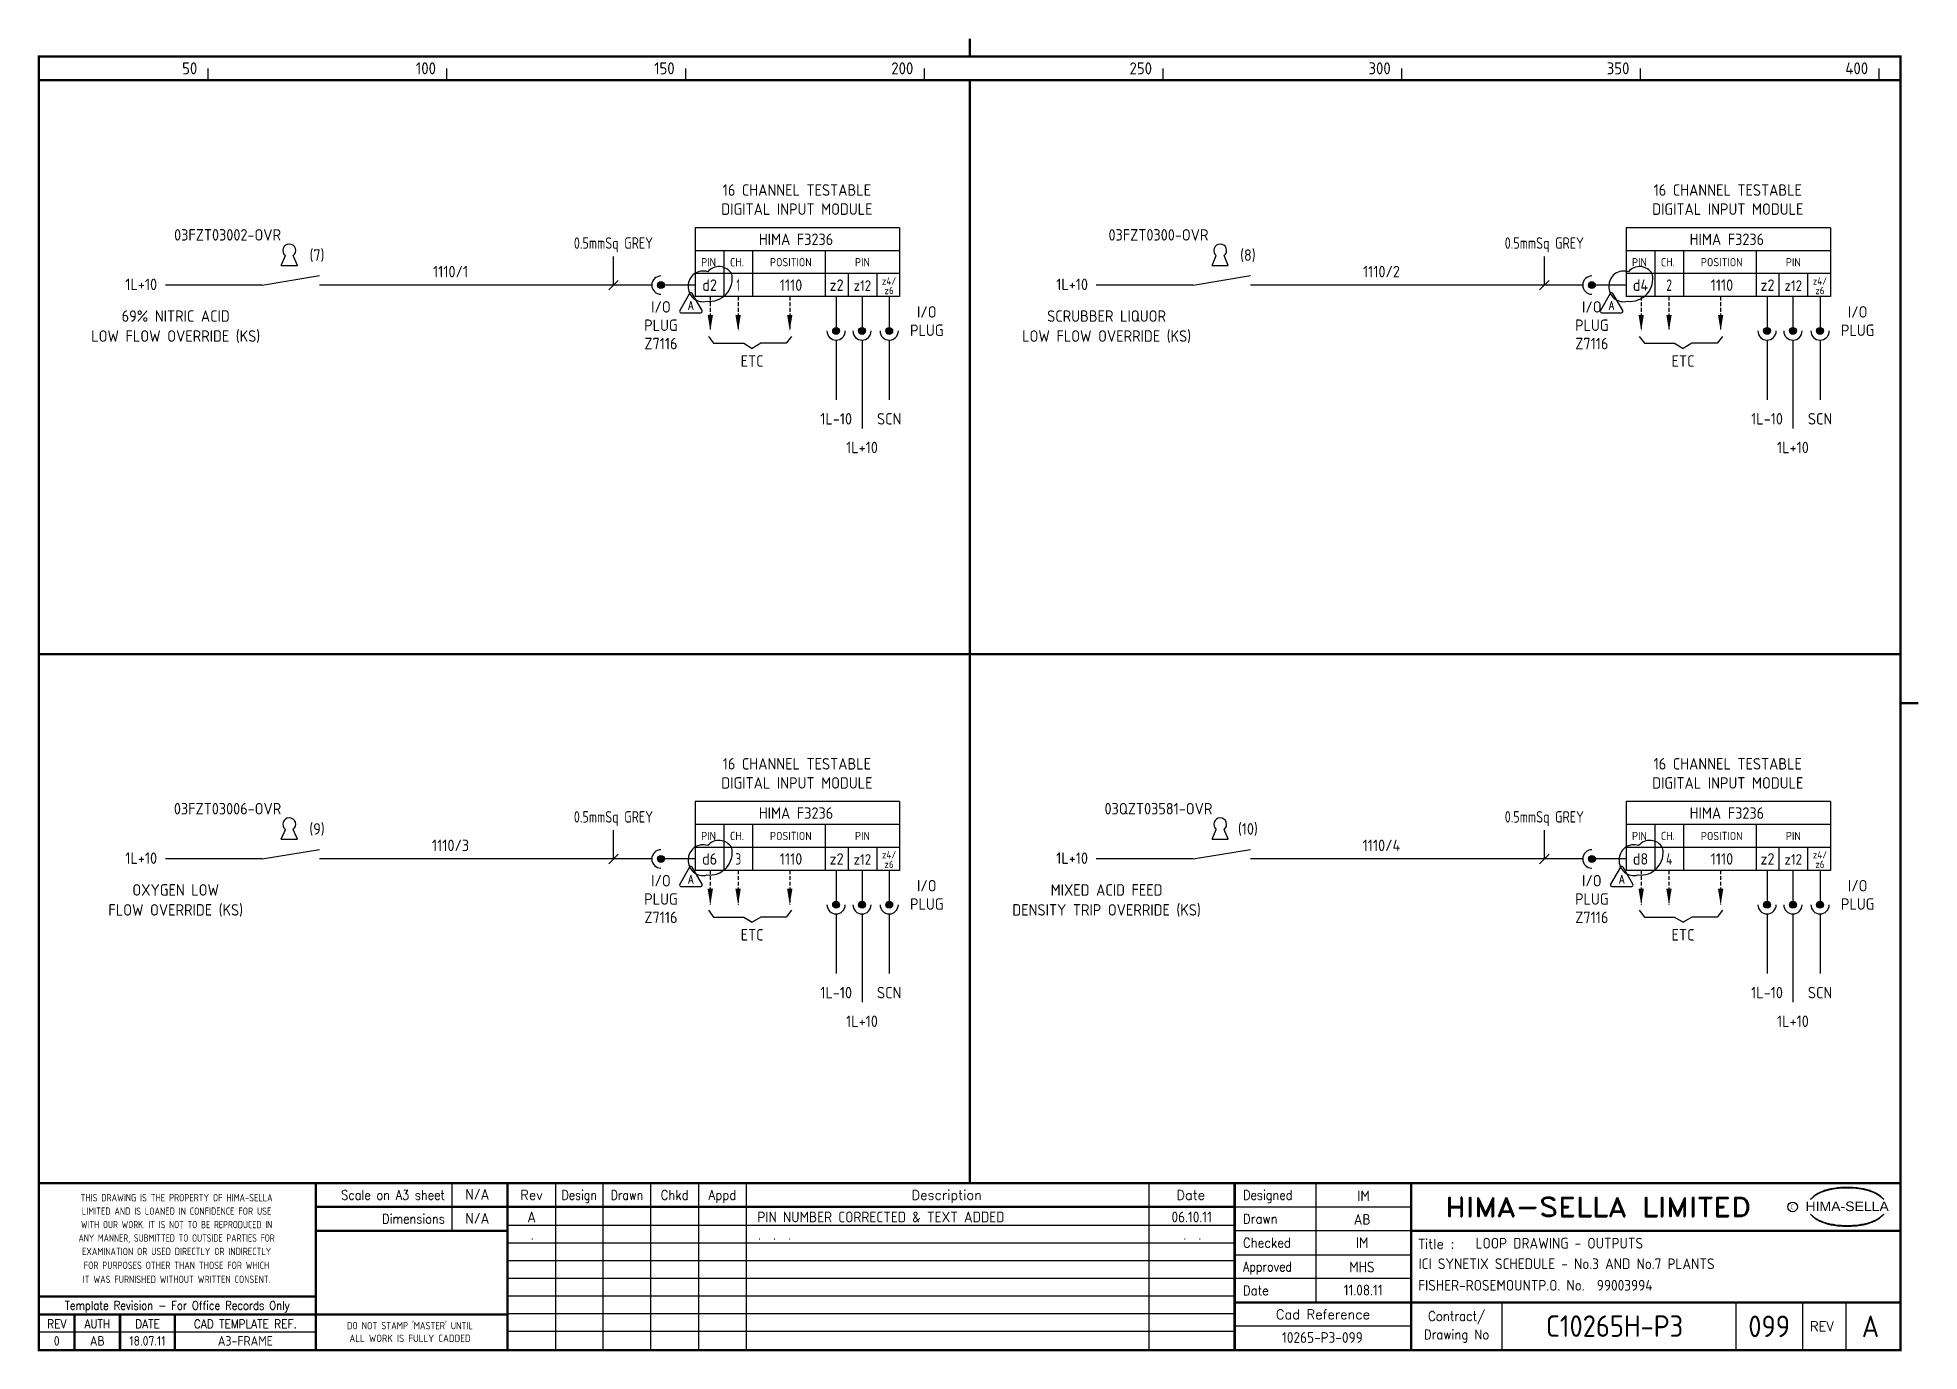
# Model space of a CAD drawing. Extents: x 14 to 408, y 0 to 275.
import ezdxf
from ezdxf.enums import TextEntityAlignment as Align

# ---------------------------------------------------------------- set-up
doc = ezdxf.new("R2010")
doc.units = 0
doc.header["$LTSCALE"] = 0.25
doc.header["$MEASUREMENT"] = 0
doc.linetypes.add('HIDDEN2', pattern=[4.7625, 3.175, -1.5875])
for name, color, linetype in [('00-DRG_FRAME', 12, 'CONTINUOUS'), ('01-DRAW', 7, 'CONTINUOUS'), ('02-TEXT', 2, 'CONTINUOUS'), ('051-TEXT', 2, 'CONTINUOUS'), ('117', 7, 'CONTINUOUS'), ('117-TEXT', 2, 'CONTINUOUS')]:
    doc.layers.add(name, color=color, linetype=linetype)
doc.styles.add('ARIAL', font='arial.ttf', dxfattribs={"height": 2.5})
doc.styles.add('ISO', font='iso.shx')
doc.styles.add('ROMAND', font='ROMAND')
doc.styles.add('ROMANS', font='romans.shx', dxfattribs={"width": 0.8})

msp = doc.modelspace()

# ---------------------------------------------------------------- texts
at = {"layer": '00-DRG_FRAME', "style": 'ISO'}
for s, p in [('50', (47.69, 267.75)), ('100', (97.69, 267.75)), ('150', (147.69, 267.75)), ('200', (197.69, 267.75)), ('250', (247.69, 267.75)), ('300', (297.69, 267.75)), ('350', (347.69, 267.75)), ('400', (397.69, 267.75))]:
    msp.add_text(s, height=2.5, dxfattribs=at).set_placement(p, align=Align.RIGHT)
at = {"layer": '00-DRG_FRAME', "color": 3, "style": 'ISO'}
for s, width, p in [('THIS DRAWING IS THE PROPERTY OF HIMA-SELLA', 0.9, (43.36, 32.44)), ("DO NOT STAMP 'MASTER' UNTIL", 0.95, (92.25, 5.79))]:
    msp.add_text(s, height=1.53, dxfattribs=dict(at, width=width)).set_placement(p, align=Align.MIDDLE)
at = {"layer": '00-DRG_FRAME', "color": 4, "style": 'ROMAND', "width": 0.87}
for s, p in [('Scale on A3 sheet', (99.54, 32)), ('Dimensions', (99.54, 27.01))]:
    msp.add_text(s, height=2, dxfattribs=at).set_placement(p, align=Align.RIGHT)
at = {"layer": '00-DRG_FRAME', "color": 4, "style": 'ROMAND'}
for s, p in [('Rev', (117.7, 32)), ('Description', (204.69, 32)), ('Date', (255.79, 32))]:
    msp.add_text(s, height=2, dxfattribs=at).set_placement(p, align=Align.CENTER)
for s, width, p in [('Design', 0.85, (127.7, 32)), ('Drawn', 0.85, (137.7, 32)), ('Chkd', 0.9, (147.7, 32)), ('Appd', 0.9, (157.7, 32))]:
    msp.add_text(s, height=2, dxfattribs=dict(at, width=width)).set_placement(p, align=Align.CENTER)
for s, width, p in [('Designed', 0.87, (266.75, 32)), ('Drawn', 0.9, (266.75, 27)), ('Checked', 0.9, (266.75, 22)), ('Approved', 0.85, (266.75, 17)), ('Date', 0.9, (266.75, 12))]:
    msp.add_text(s, height=2, dxfattribs=dict(at, width=width)).set_placement(p)
at = {"layer": '00-DRG_FRAME', "style": 'ROMAND', "width": 1.15}
msp.add_text('HIMA-SELLA LIMITED', height=4, dxfattribs=at).set_placement((341.1, 30.5), align=Align.MIDDLE)
at = {"layer": '00-DRG_FRAME', "style": 'ARIAL', "width": 1.05}
msp.add_text('HIMA-SELLA', height=2, dxfattribs=at).set_placement((393.3, 29.63), align=Align.CENTER)
at = {"layer": '00-DRG_FRAME', "color": 3, "style": 'ISO'}
for s, width, p in [('LIMITED AND IS LOANED IN CONFIDENCE FOR USE', 0.9, (43.36, 29.62)), ('ANY MANNER, SUBMITTED TO OUTSIDE PARTIES FOR', 0.87, (43.36, 23.99)), ('WITH OUR WORK. IT IS NOT TO BE REPRODUCED IN', 0.87, (43.36, 26.81)), ('EXAMINATION OR USED DIRECTLY OR INDIRECTLY', 0.9, (43.36, 21.18)), ('IT WAS FURNISHED WITHOUT WRITTEN CONSENT.', 0.9, (43.36, 15.35)), ('FOR PURPOSES OTHER THAN THOSE FOR WHICH', 0.9, (43.36, 18.27))]:
    msp.add_text(s, height=1.53, dxfattribs=dict(at, width=width)).set_placement(p, align=Align.MIDDLE_CENTER)
at = {"layer": '00-DRG_FRAME', "color": 3, "style": 'ISO', "width": 0.9}
msp.add_text('C', height=1, dxfattribs=at).set_placement((381.84, 30), align=Align.CENTER)
at = {"layer": '00-DRG_FRAME', "color": 4, "style": 'ROMAND'}
msp.add_text('Title :', height=2, dxfattribs=at).set_placement((303.5, 21.75))
for s, height, width, p in [('Template Revision - For Office Records Only', 1.8, 0.85, (43.5, 9.62)), ('Contract/', 2, 0.9, (311.5, 7.5)), ('REV', 1.8, 0.9, (18.25, 6)), ('AUTH', 1.8, 0.9, (26.75, 6)), ('DATE', 1.8, 0.9, (37.25, 6)), ('CAD TEMPLATE REF.', 1.8, 0.9, (57.75, 6)), ('Drawing No', 2, 0.9, (311.5, 3.5))]:
    msp.add_text(s, height=height, dxfattribs=dict(at, width=width)).set_placement(p, align=Align.MIDDLE)
for s, p in [('Cad Reference', (283.5, 8)), ('REV', (388, 5.5))]:
    msp.add_text(s, height=2, dxfattribs=at).set_placement(p, align=Align.MIDDLE)
at = {"layer": '00-DRG_FRAME', "color": 41, "style": 'ISO'}
for s, p in [('0', (18.25, 1.45)), ('AB', (26.75, 1.45)), ('18.07.11', (37.25, 1.45)), ('A3-FRAME', (57.75, 1.45))]:
    msp.add_text(s, height=2, dxfattribs=at).set_placement(p, align=Align.CENTER)
at = {"layer": '00-DRG_FRAME', "color": 3, "style": 'ISO'}
msp.add_text('ALL WORK IS FULLY CADDED', height=1.53, dxfattribs=at).set_placement((92.25, 2.98), align=Align.MIDDLE_CENTER)
at = {"layer": '117-TEXT', "style": 'ISO'}
for s, height, p in [('16 CHANNEL TESTABLE', 2.4, (173.3, 242.31)), ('16 CHANNEL TESTABLE', 2.4, (368.3, 242.31)), ('DIGITAL INPUT MODULE', 2.4, (173.3, 238.31)), ('DIGITAL INPUT MODULE', 2.4, (368.3, 238.31)), ('HIMA F3236', 2.4, (173.11, 231.99)), ('HIMA F3236', 2.4, (368.11, 231.99)), ('PIN', 1.728, (154.79, 227.53)), ('CH.', 1.728, (160.75, 227.53)), ('POSITION', 1.728, (172.02, 227.53)), ('PIN', 1.73, (187.02, 227.53)), ('PIN', 1.728, (349.79, 227.53)), ('CH.', 1.728, (355.75, 227.53)), ('POSITION', 1.728, (367.02, 227.53)), ('PIN', 1.73, (382.02, 227.53)), ('d2', 2.4, (155.02, 222.39)), ('1110', 2.4, (172.07, 222.39)), ('z2', 2.4, (181.62, 222.39)), ('z4/', 1.54, (192.6, 223.68)), ('d4', 2.4, (350.02, 222.39)), ('1110', 2.4, (367.07, 222.39)), ('z2', 2.4, (376.62, 222.39)), ('z4/', 1.54, (387.6, 223.68)), ('z12', 2.2, (187.02, 222.39)), ('z6', 1.54, (192.6, 221.69)), ('z12', 2.2, (382.02, 222.39)), ('z6', 1.54, (387.6, 221.69)), ('I/O', 2.4, (144.82, 217.83)), ('I/O', 2.4, (200.51, 216.78)), ('I/O', 2.4, (339.82, 217.83)), ('I/O', 2.4, (395.51, 216.78)), ('PLUG', 2.4, (144.82, 213.99)), ('PLUG', 2.4, (200.51, 212.94)), ('PLUG', 2.4, (339.82, 213.99)), ('PLUG', 2.4, (395.51, 212.94)), ('Z7116', 2.4, (144.82, 210.15)), ('Z7116', 2.4, (339.82, 210.15)), ('ETC', 2.4, (163.92, 206.49)), ('ETC', 2.4, (358.92, 206.49)), ('16 CHANNEL TESTABLE', 2.4, (173.3, 122.12)), ('16 CHANNEL TESTABLE', 2.4, (368.3, 122.12)), ('DIGITAL INPUT MODULE', 2.4, (173.3, 118.12)), ('DIGITAL INPUT MODULE', 2.4, (368.3, 118.12)), ('HIMA F3236', 2.4, (173.11, 111.8)), ('HIMA F3236', 2.4, (368.11, 111.8)), ('PIN', 1.728, (154.79, 107.34)), ('CH.', 1.728, (160.75, 107.34)), ('POSITION', 1.728, (172.02, 107.34)), ('PIN', 1.73, (187.02, 107.34)), ('PIN', 1.728, (349.79, 107.34)), ('CH.', 1.728, (355.75, 107.34)), ('POSITION', 1.728, (367.02, 107.34)), ('PIN', 1.73, (382.02, 107.34)), ('d6', 2.4, (155.02, 102.2)), ('1110', 2.4, (172.07, 102.2)), ('z2', 2.4, (181.62, 102.2)), ('z12', 2.2, (187.02, 102.2)), ('z4/', 1.54, (192.6, 103.49)), ('z6', 1.54, (192.6, 101.5)), ('d8', 2.4, (350.02, 102.2)), ('1110', 2.4, (367.07, 102.2)), ('z2', 2.4, (376.62, 102.2)), ('z12', 2.2, (382.02, 102.2)), ('z4/', 1.54, (387.6, 103.49)), ('z6', 1.54, (387.6, 101.5)), ('I/O', 2.4, (144.82, 97.64)), ('I/O', 2.4, (200.51, 96.59)), ('I/O', 2.4, (339.82, 97.64)), ('I/O', 2.4, (395.51, 96.59)), ('PLUG', 2.4, (144.82, 93.8)), ('PLUG', 2.4, (200.51, 92.75)), ('PLUG', 2.4, (339.82, 93.8)), ('PLUG', 2.4, (395.51, 92.75)), ('Z7116', 2.4, (144.82, 89.96)), ('Z7116', 2.4, (339.82, 89.96)), ('ETC', 2.4, (163.92, 86.3)), ('ETC', 2.4, (358.92, 86.3))]:
    msp.add_text(s, height=height, dxfattribs=at).set_placement(p, align=Align.CENTER)
for s, p in [('03FZT03002-OVR', (54.04, 234.12)), ('03FZT0300-OVR', (249.04, 234.12)), ('(7)', (72.77, 229.89)), ('(8)', (267.77, 229.89)), ('1L+10', (35.95, 223.75)), ('1110/1', (100.75, 226.43)), ('1L+10', (230.95, 223.75)), ('1110/2', (295.75, 226.43)), ('69% NITRIC ACID', (43.17, 217.11)), ('SCRUBBER LIQUOR', (238.17, 217.11)), ('LOW FLOW OVERRIDE (KS)', (43.17, 212.93)), ('LOW FLOW OVERRIDE (KS)', (238.17, 212.93)), ('1L-10', (181.52, 195.59)), ('SCN', (192.63, 195.59)), ('1L-10', (376.52, 195.59)), ('SCN', (387.63, 195.59)), ('1L+10', (186.94, 189.59)), ('1L+10', (381.94, 189.59)), ('03FZT03006-OVR', (54.04, 113.92)), ('03QZT03581-OVR', (249.04, 113.92)), ('(9)', (72.77, 109.7)), ('(10)', (267.77, 109.7)), ('1110/3', (100.75, 106.24)), ('1110/4', (295.75, 106.24)), ('1L+10', (35.95, 103.56)), ('1L+10', (230.95, 103.56)), ('OXYGEN LOW', (43.17, 96.91)), ('MIXED ACID FEED', (238.17, 96.91)), ('FLOW OVERRIDE (KS)', (43.17, 92.73)), ('DENSITY TRIP OVERRIDE (KS)', (238.17, 92.73)), ('1L-10', (181.52, 75.4)), ('SCN', (192.63, 75.4)), ('1L-10', (376.52, 75.4)), ('SCN', (387.63, 75.4)), ('1L+10', (186.94, 69.4)), ('1L+10', (381.94, 69.4))]:
    msp.add_text(s, height=2.4, dxfattribs=at).set_placement(p, align=Align.MIDDLE)
for s, width, p in [('0.5mmSq GREY', 0.85, (134.87, 231.2)), ('0.5mmSq GREY', 0.85, (329.87, 231.2)), ('1', 0.8, (161.02, 222.39)), ('2', 0.8, (356.02, 222.39)), ('0.5mmSq GREY', 0.85, (134.87, 111.01)), ('0.5mmSq GREY', 0.85, (329.87, 111.01)), ('3', 0.8, (161.02, 102.2)), ('4', 0.8, (356.02, 102.2))]:
    msp.add_text(s, height=2.4, dxfattribs=dict(at, width=width)).set_placement(p, align=Align.CENTER)

# ---------------------------------------------------------------- blocks, each defined once
blk = doc.blocks.new('A3-REVA')
at = {"layer": '051-TEXT', "style": 'ISO'}
for tag, p in [('DESIGNED', (292.01, 31.7)), ('A', (117.73, 27.28)), ('DES', (127.73, 27.28)), ('DRN', (137.73, 27.28)), ('CHKD', (147.73, 27.28)), ('APPD', (157.73, 27.28)), ('DATE', (256, 27.28)), ('DRAWN', (291.72, 26.77)), ('CHECKED', (291.72, 21.89)), ('APPD', (291.65, 16.79)), ('DATE', (291.92, 11.96))]:
    blk.add_attdef(tag, text='', height=2.25, dxfattribs=at).set_placement(p, align=Align.CENTER)
blk.add_attdef('DESCRIPTION', (165.03, 27.28), '', height=2.25, dxfattribs=at)
blk = doc.blocks.new('A3-REVB')
at = {"layer": '051-TEXT', "style": 'ISO'}
for tag, p in [('A', (124.85, -20.36)), ('DES', (134.85, -20.36)), ('DRN', (144.85, -20.36)), ('CHKD', (154.85, -20.36)), ('APPD', (164.85, -20.36)), ('DATE', (263.12, -20.36))]:
    blk.add_attdef(tag, text='', height=2.25, dxfattribs=at).set_placement(p, align=Align.CENTER)
blk.add_attdef('DESCRIPTION', (172.15, -20.36), '', height=2.25, dxfattribs=at)
blk = doc.blocks.new('A3-TITLE')
at = {"layer": '051-TEXT', "style": 'ISO'}
blk.add_attdef('TITLE_1', (315.46, 21.78), '', height=2.25, dxfattribs=at)
for tag, p in [('DRGNO', (376.96, 3.24)), ('REV.', (398.2, 3.24))]:
    blk.add_attdef(tag, text='', height=4.5, dxfattribs=at).set_placement(p, align=Align.CENTER)
blk = doc.blocks.new('A3-CONTRACT')
at = {"layer": '051-TEXT', "color": 41, "style": 'ISO'}
for tag, height, p in [('SCALE', 2.25, (106.71, 31.82)), ('DIMS', 2.25, (106.71, 26.8)), ('CAD-REF', 2.25, (283.73, 1.84)), ('CONTRACT', 4.5, (344.94, 3.1))]:
    blk.add_attdef(tag, text='', height=height, dxfattribs=at).set_placement(p, align=Align.CENTER)
for tag, p in [('TITLE_2', (303.86, 17.28)), ('TITLE_3', (303.79, 12.78))]:
    blk.add_attdef(tag, p, '', height=2.25, dxfattribs=at)
blk = doc.blocks.new('KEY')
at = {"layer": '01-DRAW'}
for p, q in [((-0.375, -0.5), (-0.183, -0.038)), ((-0.375, -0.5), (0.375, -0.5)), ((0.375, -0.5), (0.183, -0.038))]:
    blk.add_line(p, q, dxfattribs=at)
blk.add_arc((0, 0.2), 0.3, 307.47703, 232.52297, dxfattribs=at)
blk = doc.blocks.new('TRI-A')
at = {"layer": '01-DRAW'}
blk.add_lwpolyline([(-0.26, 2.55), (-2.34, -1.05, 0.57735), (-2.08, -1.5), (2.08, -1.5, 0.57735), (2.34, -1.05), (0.26, 2.55, 0.57735)], format="xyb", close=True, dxfattribs=at)
at = {"layer": '02-TEXT', "color": 2, "style": 'ROMANS', "width": 0.8}
blk.add_text('A', height=1.8, dxfattribs=at).set_placement((0, 0), align=Align.MIDDLE)

# ---------------------------------------------------------------- linework, layer by layer
at = {"layer": '00-DRG_FRAME'}
for p, q in [((50, 266.5), (50, 269)), ((100, 266.5), (100, 269)), ((150, 266.5), (150, 269)), ((200, 266.5), (200, 269)), ((250, 266.5), (250, 269)), ((300, 266.5), (300, 269)), ((350, 266.5), (350, 269)), ((400, 266.5), (400, 269)), ((101.01, 35.5), (101.01, 25.5)), ((122.7, 35.5), (122.7, 0.5)), ((132.7, 0.5), (132.7, 35.5)), ((142.7, 0.5), (142.7, 35.5)), ((152.7, 35.5), (152.7, 0.5)), ((162.7, 35.5), (162.7, 0.5)), ((247, 35.5), (247, 0.5)), ((282, 35.5), (282, 10.5)), ((265, 30.5), (302, 30.5)), ((265, 26.59), (112.7, 26.59)), ((302, 25.5), (265, 25.5)), ((265, 22.89), (112.7, 22.89)), ((265, 20.5), (302, 20.5)), ((265, 19.19), (112.7, 19.19)), ((265, 15.49), (112.7, 15.49)), ((302, 15.5), (265, 15.5)), ((265, 11.79), (112.7, 11.79)), ((265, 8.09), (112.7, 8.09)), ((321, 10.5), (321, 0.5)), ((370, 10.5), (370, 0.5)), ((384, 0.5), (384, 10.5)), ((393, 10.5), (393, 0.5)), ((72.5, 4.25), (14.5, 4.25)), ((265, 4.39), (112.7, 4.39)), ((302, 5.5), (265, 5.5))]:
    msp.add_line(p, q, dxfattribs=at)
at = {"layer": '00-DRG_FRAME', "const_width": 0.5}
for points in [[(209.5, 271.5), (209.5, 275.18)], [(209.5, 271.5), (209.5, 275.18)], [(14.5, 266.5), (404.5, 266.5)], [(209.5, 35.5), (209.5, 266.5)], [(14.5, 146.31), (404.5, 146.31)], [(404.5, 136), (408.18, 136)], [(404.5, 35.5), (14.5, 35.5)], [(72.5, 0.5), (72.5, 35.5)], [(112.7, 0.5), (112.7, 35.5)], [(265, 35.5), (265, 0.5)], [(302, 0.5), (302, 35.5)], [(265, 30.5), (72.5, 30.5)], [(112.7, 25.5), (72.5, 25.5)], [(404.5, 25.5), (302, 25.5)], [(14.5, 11.75), (72.5, 11.75)], [(14.5, 8), (72.5, 8)], [(22, 0.5), (22, 8)], [(31.5, 0.5), (31.5, 8)], [(43, 0.5), (43, 8)], [(112.7, 8), (72.5, 8)], [(265, 10.5), (404.5, 10.5)]]:
    msp.add_lwpolyline(points, dxfattribs=at)
msp.add_lwpolyline([(14.5, 0.5), (404.5, 0.5), (404.5, 271.5), (14.5, 271.5)], close=True, dxfattribs=at)
at = {"layer": '00-DRG_FRAME', "color": 3}
msp.add_circle((381.88, 30.5), 1, dxfattribs=at)
for centre, radius, start, end in [((390.6, 26.83), 7.24, 106.0532, 133.5024), ((390.88, 27.01), 7.3, 130.419, 136.057), ((390.11, 28.1), 5.98, 122.244, 131.6154), ((389.75, 28.78), 5.21, 111.8206, 122.8668), ((391.78, 24.7), 9.76, 107.5931, 113.9452), ((393.1, 18.5), 15.94, 89.2698, 106.3911), ((392.1, 23.52), 10.99, 96.0146, 107.3203), ((393.29, 16.31), 18.28, 92.8917, 97.3734), ((393.24, 18.86), 15.73, 89.7805, 93.1738), ((393.36, 18.86), 15.73, 86.8262, 90.2195), ((393.51, 18.5), 15.94, 73.6089, 90.7302), ((393.31, 16.31), 18.28, 82.6266, 87.1083), ((394.51, 23.52), 10.99, 72.6797, 83.9854), ((394.83, 24.7), 9.76, 66.0548, 72.4069), ((396, 26.83), 7.24, 46.4976, 73.9468), ((396.85, 28.78), 5.21, 57.1332, 68.1794), ((396.49, 28.1), 5.98, 48.3846, 57.756), ((395.73, 27.01), 7.3, 43.943, 49.581), ((390.88, 34.04), 7.3, 223.943, 229.581), ((390.6, 34.23), 7.24, 226.4976, 253.9468), ((390.11, 32.96), 5.98, 228.3846, 237.756), ((389.75, 32.28), 5.21, 237.1332, 248.1794), ((396, 34.23), 7.24, 286.0532, 313.5024), ((396.85, 32.28), 5.21, 291.8206, 302.8668), ((396.49, 32.96), 5.98, 302.244, 311.6154), ((395.73, 34.04), 7.3, 310.419, 316.057), ((391.78, 36.36), 9.76, 246.0548, 252.4069), ((393.1, 42.56), 15.94, 253.6089, 270.7302), ((392.1, 37.54), 10.99, 252.6797, 263.9854), ((393.29, 44.75), 18.28, 262.6266, 267.1083), ((393.24, 42.19), 15.73, 266.8262, 270.2195), ((393.51, 42.56), 15.94, 269.2698, 286.3911), ((393.36, 42.19), 15.73, 269.7805, 273.1738), ((393.31, 44.75), 18.28, 272.8917, 277.3734), ((394.51, 37.54), 10.99, 276.0146, 287.3203), ((394.83, 36.36), 9.76, 287.5931, 293.9452)]:
    msp.add_arc(centre, radius, start, end, dxfattribs=at)
at = {"layer": '117'}
for p, q in [((152.02, 235.59), (152.02, 221.19)), ((194.82, 235.59), (152.02, 235.59)), ((194.82, 235.59), (194.82, 221.19)), ((347.02, 235.59), (347.02, 221.19)), ((389.82, 235.59), (347.02, 235.59)), ((389.82, 235.59), (389.82, 221.19)), ((194.82, 230.79), (152.02, 230.79)), ((158.02, 230.79), (158.02, 221.19)), ((164.02, 230.79), (164.02, 221.19)), ((179.22, 230.79), (179.22, 221.19)), ((389.82, 230.79), (347.02, 230.79)), ((353.02, 230.79), (353.02, 221.19)), ((359.02, 230.79), (359.02, 221.19)), ((374.22, 230.79), (374.22, 221.19)), ((61.29, 223.59), (73.29, 225.59)), ((194.82, 225.99), (152.02, 225.99)), ((184.02, 225.99), (184.02, 221.19)), ((190.02, 225.99), (190.02, 221.19)), ((256.29, 223.59), (268.29, 225.59)), ((389.82, 225.99), (347.02, 225.99)), ((379.02, 225.99), (379.02, 221.19)), ((385.02, 225.99), (385.02, 221.19)), ((61.29, 223.59), (41.01, 223.59)), ((142.9, 223.59), (73.29, 223.59)), ((152.02, 223.59), (144.82, 223.59)), ((194.82, 221.19), (152.02, 221.19)), ((181.52, 221.19), (181.52, 213.99)), ((186.94, 221.19), (186.94, 213.99)), ((192.63, 221.19), (192.63, 213.99)), ((256.29, 223.59), (236.01, 223.59)), ((337.9, 223.59), (268.29, 223.59)), ((347.02, 223.59), (339.82, 223.59)), ((389.82, 221.19), (347.02, 221.19)), ((376.52, 221.19), (376.52, 213.99)), ((381.94, 221.19), (381.94, 213.99)), ((387.63, 221.19), (387.63, 213.99)), ((154.76, 212.85), (155.84, 211.41)), ((155.84, 211.41), (162.16, 211.41)), ((162.16, 211.41), (163.96, 210.33)), ((165.76, 211.41), (163.96, 210.33)), ((171.08, 211.41), (165.76, 211.41)), ((172.16, 212.85), (171.08, 211.41)), ((181.52, 212.07), (181.52, 199.59)), ((186.94, 212.07), (186.94, 193.59)), ((192.63, 212.07), (192.63, 199.59)), ((349.76, 212.85), (350.84, 211.41)), ((350.84, 211.41), (357.16, 211.41)), ((357.16, 211.41), (358.96, 210.33)), ((360.76, 211.41), (358.96, 210.33)), ((366.08, 211.41), (360.76, 211.41)), ((367.16, 212.85), (366.08, 211.41)), ((376.52, 212.07), (376.52, 199.59)), ((381.94, 212.07), (381.94, 193.59)), ((387.63, 212.07), (387.63, 199.59)), ((152.02, 115.4), (152.02, 101)), ((194.82, 115.4), (152.02, 115.4)), ((194.82, 115.4), (194.82, 101)), ((347.02, 115.4), (347.02, 101)), ((389.82, 115.4), (347.02, 115.4)), ((389.82, 115.4), (389.82, 101)), ((194.82, 110.6), (152.02, 110.6)), ((158.02, 110.6), (158.02, 101)), ((164.02, 110.6), (164.02, 101)), ((179.22, 110.6), (179.22, 101)), ((389.82, 110.6), (347.02, 110.6)), ((353.02, 110.6), (353.02, 101)), ((359.02, 110.6), (359.02, 101)), ((374.22, 110.6), (374.22, 101)), ((61.29, 103.4), (41.01, 103.4)), ((61.29, 103.4), (73.29, 105.4)), ((142.9, 103.4), (73.29, 103.4)), ((152.02, 103.4), (144.82, 103.4)), ((194.82, 105.8), (152.02, 105.8)), ((184.02, 105.8), (184.02, 101)), ((190.02, 105.8), (190.02, 101)), ((256.29, 103.4), (236.01, 103.4)), ((256.29, 103.4), (268.29, 105.4)), ((337.9, 103.4), (268.29, 103.4)), ((347.02, 103.4), (339.82, 103.4)), ((389.82, 105.8), (347.02, 105.8)), ((379.02, 105.8), (379.02, 101)), ((385.02, 105.8), (385.02, 101)), ((194.82, 101), (152.02, 101)), ((181.52, 101), (181.52, 93.8)), ((186.94, 101), (186.94, 93.8)), ((192.63, 101), (192.63, 93.8)), ((389.82, 101), (347.02, 101)), ((376.52, 101), (376.52, 93.8)), ((381.94, 101), (381.94, 93.8)), ((387.63, 101), (387.63, 93.8)), ((154.76, 92.66), (155.84, 91.22)), ((155.84, 91.22), (162.16, 91.22)), ((162.16, 91.22), (163.96, 90.14)), ((165.76, 91.22), (163.96, 90.14)), ((171.08, 91.22), (165.76, 91.22)), ((172.16, 92.66), (171.08, 91.22)), ((181.52, 91.88), (181.52, 79.4)), ((186.94, 91.88), (186.94, 73.4)), ((192.63, 91.88), (192.63, 79.4)), ((349.76, 92.66), (350.84, 91.22)), ((350.84, 91.22), (357.16, 91.22)), ((357.16, 91.22), (358.96, 90.14)), ((360.76, 91.22), (358.96, 90.14)), ((366.08, 91.22), (360.76, 91.22)), ((367.16, 92.66), (366.08, 91.22)), ((376.52, 91.88), (376.52, 79.4)), ((381.94, 91.88), (381.94, 73.4)), ((387.63, 91.88), (387.63, 79.4))]:
    msp.add_line(p, q, dxfattribs=at)
at = {"layer": '117', "color": 3}
for p, q in [((134.87, 223.59), (134.87, 229.59)), ((329.87, 223.59), (329.87, 229.59)), ((133.87, 222.59), (135.87, 224.59)), ((328.87, 222.59), (330.87, 224.59)), ((134.87, 103.4), (134.87, 109.4)), ((329.87, 103.4), (329.87, 109.4)), ((133.87, 102.4), (135.87, 104.4)), ((328.87, 102.4), (330.87, 104.4))]:
    msp.add_line(p, q, dxfattribs=at)
at = {"layer": '117', "linetype": 'HIDDEN2'}
for p, q in [((155.16, 221.19), (155.16, 213.99)), ((160.98, 221.19), (160.98, 213.99)), ((171.8, 221.19), (171.8, 213.99)), ((350.16, 221.19), (350.16, 213.99)), ((355.98, 221.19), (355.98, 213.99)), ((366.8, 221.19), (366.8, 213.99)), ((155.16, 101), (155.16, 93.8)), ((160.98, 101), (160.98, 93.8)), ((171.8, 101), (171.8, 93.8)), ((350.16, 101), (350.16, 93.8)), ((355.98, 101), (355.98, 93.8)), ((366.8, 101), (366.8, 93.8))]:
    msp.add_line(p, q, dxfattribs=at)
at = {"layer": '117'}
for points in [[(159.64, 225.94, 0.520567), (154.61, 226.38, 0.520567), (154.61, 226.38, 0.520567), (150.54, 223.43, 0.520567), (150.54, 223.43, 0.520567), (154.44, 220.23, 0.520567), (154.44, 220.23, 0.520567)], [(352.49, 225.94, 0.520567), (347.47, 226.38, 0.520567), (347.47, 226.38, 0.520567), (343.4, 223.43, 0.520567), (343.4, 223.43, 0.520567), (347.3, 220.23, 0.520567), (347.3, 220.23, 0.520567)], [(159.64, 105.75, 0.520567), (154.61, 106.18, 0.520567), (154.61, 106.18, 0.520567), (150.54, 103.24, 0.520567), (150.54, 103.24, 0.520567), (154.44, 100.04, 0.520567), (154.44, 100.04, 0.520567)], [(354.64, 105.75, 0.520567), (349.61, 106.18, 0.520567), (349.61, 106.18, 0.520567), (345.54, 103.24, 0.520567), (345.54, 103.24, 0.520567), (349.44, 100.04, 0.520567), (349.44, 100.04, 0.520567)]]:
    msp.add_lwpolyline(points, format="xyb", close=True, dxfattribs=at)
for centre, radius in [((144.82, 223.59), 0.72), ((144.82, 223.59), 0.624), ((144.82, 223.59), 0.528), ((144.82, 223.59), 0.432), ((144.82, 223.59), 0.336), ((144.82, 223.59), 0.24), ((144.82, 223.59), 0.144), ((144.82, 223.59), 0.048), ((339.82, 223.59), 0.72), ((339.82, 223.59), 0.624), ((339.82, 223.59), 0.528), ((339.82, 223.59), 0.432), ((339.82, 223.59), 0.336), ((339.82, 223.59), 0.24), ((339.82, 223.59), 0.144), ((339.82, 223.59), 0.048), ((181.52, 213.99), 0.72), ((181.52, 213.99), 0.624), ((181.52, 213.99), 0.528), ((181.52, 213.99), 0.432), ((181.52, 213.99), 0.336), ((181.52, 213.99), 0.24), ((181.52, 213.99), 0.144), ((181.52, 213.99), 0.048), ((186.94, 213.99), 0.72), ((186.94, 213.99), 0.624), ((186.94, 213.99), 0.528), ((186.94, 213.99), 0.432), ((186.94, 213.99), 0.336), ((186.94, 213.99), 0.24), ((186.94, 213.99), 0.144), ((186.94, 213.99), 0.048), ((192.63, 213.99), 0.72), ((192.63, 213.99), 0.624), ((192.63, 213.99), 0.528), ((192.63, 213.99), 0.432), ((192.63, 213.99), 0.336), ((192.63, 213.99), 0.24), ((192.63, 213.99), 0.144), ((192.63, 213.99), 0.048), ((376.52, 213.99), 0.72), ((376.52, 213.99), 0.624), ((376.52, 213.99), 0.528), ((376.52, 213.99), 0.432), ((376.52, 213.99), 0.336), ((376.52, 213.99), 0.24), ((376.52, 213.99), 0.144), ((376.52, 213.99), 0.048), ((381.94, 213.99), 0.72), ((381.94, 213.99), 0.624), ((381.94, 213.99), 0.528), ((381.94, 213.99), 0.432), ((381.94, 213.99), 0.336), ((381.94, 213.99), 0.24), ((381.94, 213.99), 0.144), ((381.94, 213.99), 0.048), ((387.63, 213.99), 0.72), ((387.63, 213.99), 0.624), ((387.63, 213.99), 0.528), ((387.63, 213.99), 0.432), ((387.63, 213.99), 0.336), ((387.63, 213.99), 0.24), ((387.63, 213.99), 0.144), ((387.63, 213.99), 0.048), ((144.82, 103.4), 0.72), ((144.82, 103.4), 0.624), ((144.82, 103.4), 0.528), ((144.82, 103.4), 0.432), ((144.82, 103.4), 0.336), ((144.82, 103.4), 0.24), ((144.82, 103.4), 0.144), ((144.82, 103.4), 0.048), ((339.82, 103.4), 0.72), ((339.82, 103.4), 0.624), ((339.82, 103.4), 0.528), ((339.82, 103.4), 0.432), ((339.82, 103.4), 0.336), ((339.82, 103.4), 0.24), ((339.82, 103.4), 0.144), ((339.82, 103.4), 0.048), ((181.52, 93.8), 0.72), ((181.52, 93.8), 0.624), ((181.52, 93.8), 0.528), ((181.52, 93.8), 0.432), ((181.52, 93.8), 0.336), ((181.52, 93.8), 0.24), ((181.52, 93.8), 0.144), ((181.52, 93.8), 0.048), ((186.94, 93.8), 0.72), ((186.94, 93.8), 0.624), ((186.94, 93.8), 0.528), ((186.94, 93.8), 0.432), ((186.94, 93.8), 0.336), ((186.94, 93.8), 0.24), ((186.94, 93.8), 0.144), ((186.94, 93.8), 0.048), ((192.63, 93.8), 0.72), ((192.63, 93.8), 0.624), ((192.63, 93.8), 0.528), ((192.63, 93.8), 0.432), ((192.63, 93.8), 0.336), ((192.63, 93.8), 0.24), ((192.63, 93.8), 0.144), ((192.63, 93.8), 0.048), ((376.52, 93.8), 0.72), ((376.52, 93.8), 0.624), ((376.52, 93.8), 0.528), ((376.52, 93.8), 0.432), ((376.52, 93.8), 0.336), ((376.52, 93.8), 0.24), ((376.52, 93.8), 0.144), ((376.52, 93.8), 0.048), ((381.94, 93.8), 0.72), ((381.94, 93.8), 0.624), ((381.94, 93.8), 0.528), ((381.94, 93.8), 0.432), ((381.94, 93.8), 0.336), ((381.94, 93.8), 0.24), ((381.94, 93.8), 0.144), ((381.94, 93.8), 0.048), ((387.63, 93.8), 0.72), ((387.63, 93.8), 0.624), ((387.63, 93.8), 0.528), ((387.63, 93.8), 0.432), ((387.63, 93.8), 0.336), ((387.63, 93.8), 0.24), ((387.63, 93.8), 0.144), ((387.63, 93.8), 0.048)]:
    msp.add_circle(centre, radius, dxfattribs=at)
for centre, start, end in [((144.82, 223.59), 90, 270), ((339.82, 223.59), 90, 270), ((181.52, 213.99), 180, 0), ((186.94, 213.99), 180, 0), ((192.63, 213.99), 180, 0), ((376.52, 213.99), 180, 0), ((381.94, 213.99), 180, 0), ((387.63, 213.99), 180, 0), ((144.82, 103.4), 90, 270), ((339.82, 103.4), 90, 270), ((181.52, 93.8), 180, 0), ((186.94, 93.8), 180, 0), ((192.63, 93.8), 180, 0), ((376.52, 93.8), 180, 0), ((381.94, 93.8), 180, 0), ((387.63, 93.8), 180, 0)]:
    msp.add_arc(centre, 1.92, start, end, dxfattribs=at)
for points in [[(155.72, 217.35), (154.6, 217.35), (155.16, 213.99)], [(161.54, 217.35), (160.42, 217.35), (160.98, 213.99)], [(172.36, 217.35), (171.24, 217.35), (171.8, 213.99)], [(350.72, 217.35), (349.6, 217.35), (350.16, 213.99)], [(356.54, 217.35), (355.42, 217.35), (355.98, 213.99)], [(367.36, 217.35), (366.24, 217.35), (366.8, 213.99)], [(155.72, 97.16), (154.6, 97.16), (155.16, 93.8)], [(161.54, 97.16), (160.42, 97.16), (160.98, 93.8)], [(172.36, 97.16), (171.24, 97.16), (171.8, 93.8)], [(350.72, 97.16), (349.6, 97.16), (350.16, 93.8)], [(356.54, 97.16), (355.42, 97.16), (355.98, 93.8)], [(367.36, 97.16), (366.24, 97.16), (366.8, 93.8)]]:
    msp.add_solid(points, dxfattribs=at)

# ---------------------------------------------------------------- block references
at = {"layer": '00-DRG_FRAME'}
for name, p, values in [('A3-CONTRACT', (-0.35, 0.19), {'TITLE_2': 'ICI SYNETIX SCHEDULE - No.3 AND No.7 PLANTS', 'TITLE_3': 'FISHER-ROSEMOUNTP.O. No.  99003994', 'CAD-REF': '10265-P3-099', 'CONTRACT': 'C10265H-P3', 'SCALE': 'N/A', 'DIMS': 'N/A'}), ('A3-REVB', (-7, 43.98), {'A': '.', 'DESCRIPTION': '.  .  .', 'DATE': '.  .'}), ('A3-TITLE', (0, 0), {'TITLE_1': 'LOOP DRAWING - OUTPUTS', 'DRGNO': '099', 'REV.': 'A'})]:
    msp.add_blockref(name, p, dxfattribs=at).add_auto_attribs(values)
ref = msp.add_blockref('A3-REVA', (0, 0), dxfattribs=at)
ref.add_attrib('A', 'A', dxfattribs={"layer": '051-TEXT', "height": 2.25, "style": 'ISO'}).set_placement((117.73, 27.28), align=Align.CENTER)
ref.add_attrib('DESCRIPTION', 'PIN NUMBER CORRECTED & TEXT ADDED', (165.03, 27.28), dxfattribs={"layer": '051-TEXT', "height": 2.25, "style": 'ISO'})
ref.add_attrib('DATE', '06.10.11', dxfattribs={"layer": '051-TEXT', "height": 2.25, "style": 'ISO'}).set_placement((256, 27.28), align=Align.CENTER)
ref.add_attrib('DESIGNED', 'IM', dxfattribs={"layer": '051-TEXT', "height": 2.25, "style": 'ISO'}).set_placement((292.01, 31.7), align=Align.CENTER)
ref.add_attrib('DRAWN', 'AB', dxfattribs={"layer": '051-TEXT', "height": 2.25, "style": 'ISO'}).set_placement((291.72, 26.77), align=Align.CENTER)
ref.add_attrib('CHECKED', 'IM', dxfattribs={"layer": '051-TEXT', "height": 2.25, "style": 'ISO'}).set_placement((291.72, 21.89), align=Align.CENTER)
ref.add_attrib('APPD', 'MHS', dxfattribs={"layer": '051-TEXT', "height": 2.25, "style": 'ISO'}).set_placement((291.65, 16.79), align=Align.CENTER)
ref.add_attrib('DATE', '11.08.11', dxfattribs={"layer": '051-TEXT', "height": 2.25, "style": 'ISO'}).set_placement((291.92, 11.96), align=Align.CENTER)
at = {"layer": '117', "xscale": 4.5, "yscale": 4.5, "zscale": 4.5}
for p in [(66.97, 229.95), (261.97, 229.95), (66.97, 109.76), (261.97, 109.76)]:
    msp.add_blockref('KEY', p, dxfattribs=at)
at = {"layer": '117'}
for p in [(151.09, 219.32), (343.95, 219.32), (151.09, 99.13), (346.09, 99.13)]:
    msp.add_blockref('TRI-A', p, dxfattribs=at)

msp.set_redraw_order([(e.dxf.handle, doc.entitydb.next_handle()) for e in msp.query("TEXT MTEXT ATTDEF DIMENSION ARC_DIMENSION")])  # texts and dimensions are drawn at this point

doc.saveas('drawing.dxf')
